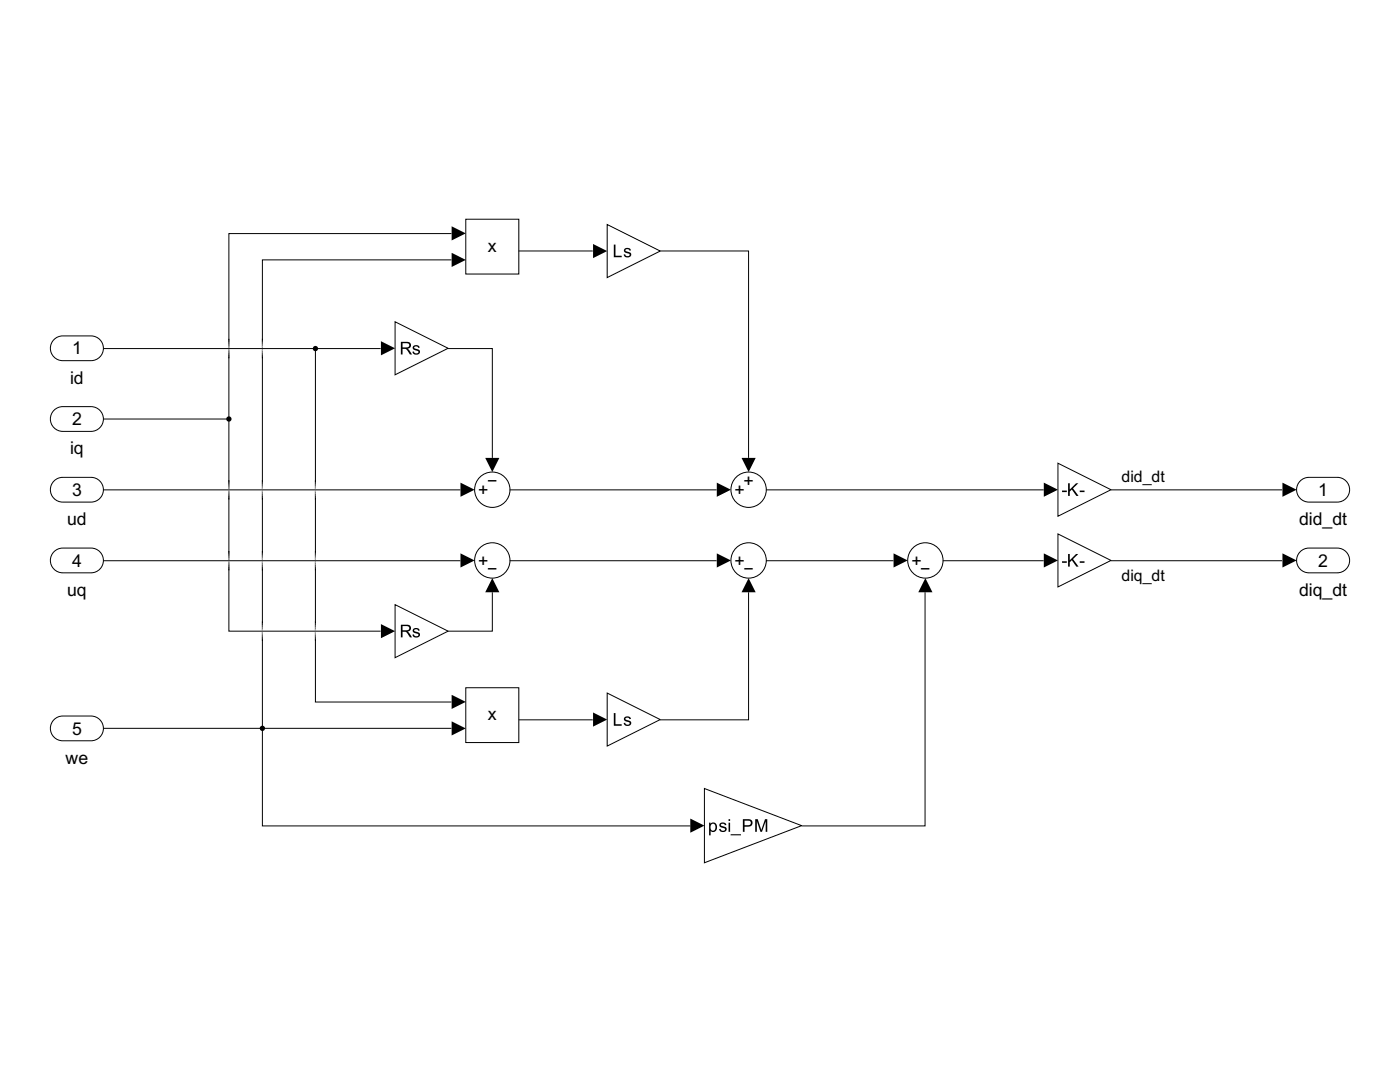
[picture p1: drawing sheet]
<svg xmlns="http://www.w3.org/2000/svg" width="279mm" height="216mm" viewBox="0 0 279 216" stroke-linecap="round" stroke-linejoin="round" font-family="sans-serif">
<defs><g id="words">
<g font-size="3.5">
<text x="97.4" y="50.3">x</text>
<text x="14.4" y="70.7">1</text>
<text x="14" y="76.6">id</text>
<text x="14.4" y="84.8">2</text>
<text x="14" y="90.7">iq</text>
<text x="14.4" y="99">3</text>
<text x="95.5" y="99">+</text>
<text x="97.2" y="97.2">−</text>
<text x="146.6" y="99">+</text>
<text x="148.4" y="97.2">+</text>
<text x="263.1" y="99">1</text>
<text x="13.4" y="104.8">ud</text>
<text x="259.3" y="104.8">did_dt</text>
<text x="14.4" y="113.1">4</text>
<text x="95.5" y="113.1">+</text>
<text x="146.6" y="113.1">+</text>
<text x="181.9" y="113.1">+</text>
<text x="263.1" y="113.1">2</text>
<text x="13.4" y="118.9">uq</text>
<text x="97.2" y="114.8">−</text>
<text x="148.4" y="114.8">−</text>
<text x="183.7" y="114.8">−</text>
<text x="259.3" y="118.9">diq_dt</text>
<text x="97.4" y="143.8">x</text>
<text x="14.4" y="146.6">5</text>
<text x="13.1" y="152.4">we</text>
</g>
<g font-size="3.2">
<text x="223.8" y="96.1">did_dt</text>
<text x="223.8" y="115.9">diq_dt</text>
</g>
</g></defs>
<path d="M10.6 68a2.46 2.46 0 0 1 1.9-1h5.7a2.47 2.47 0 0 1 2.4 2.5 2.47 2.47 0 0 1-2.4 2.5h-5.7a2.47 2.47 0 0 1-2.2-1.4 2.47 2.47 0 0 1 .3-2.6z" fill="none" stroke="#000" stroke-width=".2"/>
<path d="M11 81.7l1-.5 .5-.1h5.7a2.47 2.47 0 0 1 2.4 2.5 2.47 2.47 0 0 1-2.4 2.5h-5.7a2.47 2.47 0 0 1-2.3-1.7 2.47 2.47 0 0 1 .8-2.7z" fill="#fff"/>
<path d="M10.6 82.1a2.46 2.46 0 0 1 1.9-1h5.7a2.47 2.47 0 0 1 2.4 2.5 2.47 2.47 0 0 1-2.4 2.5h-5.7a2.47 2.47 0 0 1-2.2-1.4 2.47 2.47 0 0 1 .3-2.6z" fill="none" stroke="#000" stroke-width=".2"/>
<path d="M10.6 96.2a2.46 2.46 0 0 1 1.9-.9h5.7a2.47 2.47 0 0 1 2.4 2.4 2.47 2.47 0 0 1-2.4 2.5h-5.7a2.47 2.47 0 0 1-2.2-1.4 2.47 2.47 0 0 1 .3-2.6z" fill="#fff"/>
<path d="M10.6 96.2a2.46 2.46 0 0 1 1.9-1h5.7a2.47 2.47 0 0 1 2.4 2.5 2.47 2.47 0 0 1-2.4 2.5h-5.7a2.47 2.47 0 0 1-2.2-1.4 2.47 2.47 0 0 1 .3-2.6z" fill="none" stroke="#000" stroke-width=".2"/>
<path d="M211.1 92.4l10.6 5.3-10.6 5.3z" fill="#fff"/>
<path d="M212 97.9h.9v.3h-.9zM213.2 96.4h.3v1.3l1.2-1.3h.5l-1.1 1 1.1 1.6h-.4l-.9-1.3-.4 .4v.9h-.3zM215.5 97.9h.9v.3h-.9z" fill="#000"/>
<path d="M211.1 92.4l10.6 5.3-10.6 5.3z" fill="none" stroke="#000" stroke-width=".2"/>
<path d="M78.8 64.2l10.6 5.3-10.6 5.3z" fill="#fff"/>
<path d="M80 68.2h1.1a.7 .7 0 0 1 .9 .6 .7 .7 0 0 1-.7 .8l.9 1.1h-.4l-.3-.5a.9 .9 0 0 0-1.2-.6v1.1h-.3zM80.3 68.5v.8h.8a.44 .44 0 0 0 .6-.3 .44 .44 0 0 0-.6-.5zM82.5 69.1a.8 .8 0 0 1 1.3 .3h-.3a.36 .36 0 0 0-.5-.3 .36 .36 0 0 0-.3 .4l.2 .1a.79 .79 0 0 1 .9 .7 .81 .81 0 0 1-.8 .5 .81 .81 0 0 1-.7-.6l.3-.1a.41 .41 0 0 0 .5 .5 .41 .41 0 0 0 .3-.5l-.1-.1a.81 .81 0 0 1-.9-.7z" fill="#000"/>
<path d="M78.8 64.2l10.6 5.3-10.6 5.3z" fill="none" stroke="#000" stroke-width=".2"/>
<path d="M78.8 120.7l10.6 5.2-10.6 5.3z" fill="#fff"/>
<path d="M80 124.7h1.1a.7 .7 0 0 1 .9 .5 .7 .7 0 0 1-.7 .8l.9 1.2h-.4l-.3-.5a.9 .9 0 0 0-1.2-.6v1.1h-.3zM80.3 124.9v.9h.8a.44 .44 0 0 0 .6-.4 .44 .44 0 0 0-.6-.5zM82.5 125.5a.8 .8 0 0 1 1.3 .3l-.3 .1a.36 .36 0 0 0-.5-.4 .36 .36 0 0 0-.3 .4l.2 .1a.79 .79 0 0 1 .9 .8 .81 .81 0 0 1-.8 .4 .81 .81 0 0 1-.7-.6h.3a.41 .41 0 0 0 .5 .4 .41 .41 0 0 0 .3-.5h-.1a.81 .81 0 0 1-.9-.8z" fill="#000"/>
<path d="M78.8 120.6l10.6 5.3-10.6 5.3z" fill="none" stroke="#000" stroke-width=".2"/>
<circle cx="149.4" cy="97.7" r="3.5" fill="#fff"/>
<circle cx="149.4" cy="97.7" r="3.5" fill="none" stroke="#000" stroke-width=".2"/>
<path d="M93 137.2h10.5v11h-10.5z" fill="#fff"/>
<path d="M93 137.2h10.5v11h-10.5z" fill="none" stroke="#000" stroke-width=".2"/>
<path d="M121.2 44.8l10.6 5.3-10.6 5.3z" fill="#fff"/>
<path d="M122.5 48.8h.3v2.2h1.3v.3h-1.6zM124.6 49.7a.8 .8 0 0 1 1.3 .3h-.3a.36 .36 0 0 0-.4-.3 .36 .36 0 0 0-.3 .4l.2 .1a.79 .79 0 0 1 .9 .7 .81 .81 0 0 1-.8 .5 .81 .81 0 0 1-.7-.6l.3-.1a.41 .41 0 0 0 .4 .5 .41 .41 0 0 0 .4-.5l-.1-.1a.81 .81 0 0 1-1-.7z" fill="#000"/>
<path d="M121.2 44.8l10.6 5.3-10.6 5.3z" fill="none" stroke="#000" stroke-width=".2"/>
<circle cx="98.2" cy="111.8" r="3.5" fill="#fff"/>
<circle cx="98.2" cy="111.8" r="3.5" fill="none" stroke="#000" stroke-width=".2"/>
<circle cx="149.4" cy="111.8" r="3.5" fill="#fff"/>
<circle cx="149.4" cy="111.8" r="3.5" fill="none" stroke="#000" stroke-width=".2"/>
<path d="M93 43.7h10.5v11h-10.5z" fill="#fff"/>
<path d="M93 43.7h10.5v11h-10.5z" fill="none" stroke="#000" stroke-width=".2"/>
<path d="M259.3 110.3a2.46 2.46 0 0 1 1.9-.9h5.7a2.47 2.47 0 0 1 2.4 2.4 2.47 2.47 0 0 1-2.4 2.5h-5.7a2.47 2.47 0 0 1-2.2-1.4 2.47 2.47 0 0 1 .3-2.6z" fill="#fff"/>
<path d="M259.3 110.3a2.46 2.46 0 0 1 1.9-.9h5.7a2.47 2.47 0 0 1 2.4 2.4 2.47 2.47 0 0 1-2.4 2.5h-5.7a2.47 2.47 0 0 1-2.2-1.4 2.47 2.47 0 0 1 .3-2.6z" fill="none" stroke="#000" stroke-width=".2"/>
<path d="M259.3 96.2a2.46 2.46 0 0 1 1.9-.9h5.7a2.47 2.47 0 0 1 2.4 2.4 2.47 2.47 0 0 1-2.4 2.5h-5.7a2.47 2.47 0 0 1-2.2-1.4 2.47 2.47 0 0 1 .3-2.6z" fill="#fff"/>
<path d="M259.3 96.2a2.46 2.46 0 0 1 1.9-1h5.7a2.47 2.47 0 0 1 2.4 2.5 2.47 2.47 0 0 1-2.4 2.5h-5.7a2.47 2.47 0 0 1-2.2-1.4 2.47 2.47 0 0 1 .3-2.6z" fill="none" stroke="#000" stroke-width=".2"/>
<path d="M10.6 143.8a2.46 2.46 0 0 1 1.9-.9h5.7a2.47 2.47 0 0 1 2.4 2.4 2.47 2.47 0 0 1-2.4 2.5h-5.7a2.47 2.47 0 0 1-2.2-1.4 2.47 2.47 0 0 1 .3-2.6z" fill="#fff"/>
<path d="M10.6 143.8a2.46 2.46 0 0 1 1.9-.9h5.7a2.47 2.47 0 0 1 2.4 2.4 2.47 2.47 0 0 1-2.4 2.5h-5.7a2.47 2.47 0 0 1-2.2-1.4 2.47 2.47 0 0 1 .3-2.6z" fill="none" stroke="#000" stroke-width=".2"/>
<path d="M211.1 106.5l10.6 5.3-10.6 5.3z" fill="#fff"/>
<path d="M212 112h.9v.3h-.9zM213.2 110.5h.3v1.3l1.2-1.3h.5l-1.1 1.1 1.1 1.5h-.4l-.9-1.3-.4 .4v.9h-.3zM215.5 112h.9v.3h-.9z" fill="#000"/>
<path d="M211.1 106.5l10.6 5.3-10.6 5.3z" fill="none" stroke="#000" stroke-width=".2"/>
<circle cx="98.2" cy="97.7" r="3.5" fill="#fff"/>
<circle cx="98.2" cy="97.7" r="3.5" fill="none" stroke="#000" stroke-width=".2"/>
<path d="M140.6 157.3l19.4 7.4-19.4 7.5z" fill="#fff"/>
<path d="M141.5 164.2h.3v.2a.82 .82 0 0 1 1.1-.1 .82 .82 0 0 1 .2 1.1 .72 .72 0 0 1-.5 .6 .72 .72 0 0 1-.8-.2v.9h-.3zM141.9 164.5a.63 .63 0 0 0-.1 .9 .63 .63 0 0 0 .8 .2 .71 .71 0 0 0 .2-.8 .71 .71 0 0 0-.7-.4zM143.7 164.3a.8 .8 0 0 1 1.3 .3l-.3 .1a.36 .36 0 0 0-.4-.4 .36 .36 0 0 0-.4 .5h.2a.79 .79 0 0 1 .9 .8 .81 .81 0 0 1-.8 .4 .81 .81 0 0 1-.7-.6h.3a.41 .41 0 0 0 .5 .4 .41 .41 0 0 0 .3-.5h-.1a.81 .81 0 0 1-.9-.8zM145.4 163.5h.3v.3h-.3zM145.4 164.2h.3v1.8h-.3zM145.8 166.5h2.1v.2h-2.1zM148.3 163.5h.9a.77 .77 0 0 1 1 .7 .77 .77 0 0 1-1 .8h-.6v1h-.3zM148.6 163.8v.9h.6a.47 .47 0 0 0 .6-.5 .47 .47 0 0 0-.6-.4zM150.7 163.5h.5l.7 2.1 .8-2.1h.4v2.5h-.3v-2.1l-.7 2.1h-.3l-.8-2.2v2.2h-.3z" fill="#000"/>
<path d="M140.6 157.3l19.4 7.4-19.4 7.5z" fill="none" stroke="#000" stroke-width=".2"/>
<circle cx="184.7" cy="111.8" r="3.5" fill="#fff"/>
<circle cx="184.7" cy="111.8" r="3.5" fill="none" stroke="#000" stroke-width=".2"/>
<path d="M121.2 138.3l10.6 5.3-10.6 5.3z" fill="#fff"/>
<path d="M122.5 142.3h.3v2.2h1.3v.3h-1.6zM124.6 143.1a.8 .8 0 0 1 1.3 .4h-.3a.36 .36 0 0 0-.4-.4 .36 .36 0 0 0-.3 .5l.2 .1a.79 .79 0 0 1 .9 .7 .81 .81 0 0 1-.8 .5 .81 .81 0 0 1-.7-.6l.3-.1a.41 .41 0 0 0 .4 .5 .41 .41 0 0 0 .4-.6h-.1a.81 .81 0 0 1-1-.7z" fill="#000"/>
<path d="M121.2 138.3l10.6 5.3-10.6 5.3z" fill="none" stroke="#000" stroke-width=".2"/>
<path d="M11 109.9l1-.5h.5h5.7a2.47 2.47 0 0 1 2.4 2.4 2.47 2.47 0 0 1-2.4 2.5h-5.7a2.47 2.47 0 0 1-2.3-1.7 2.47 2.47 0 0 1 .8-2.7z" fill="#fff"/>
<g fill="none" stroke="#000" stroke-width=".2">
<path d="M90.1 46.6h-44.4v22.8M90.1 51.9h-37.7v17.5M103.5 50.1h14.8M131.7 50.1h17.7v41.3M20.6 69.6h55.4M45.7 67.6v.4M45.7 69.7v27.9M52.4 67.6v.4M52.4 69.7v27.9M62.9 69.6v28M89.4 69.6h8.9v21.8M20.6 97.7h71.3"/>
<path d="M20.6 83.6h25.1M45.7 97.9v13.8M52.4 97.9v13.8M62.9 97.9v13.8M101.7 97.7h41.3M152.9 97.7h55.4M221.7 97.7h34.2M10.6 110.3a2.46 2.46 0 0 1 1.9-.9h5.7a2.47 2.47 0 0 1 2.4 2.4 2.47 2.47 0 0 1-2.4 2.5h-5.7a2.47 2.47 0 0 1-2.2-1.4 2.47 2.47 0 0 1 .3-2.6zM20.6 111.9h71.3M45.7 112.1v13.8h30.3M45.7 113.5v.3M52.4 112.1v13.7"/>
<path d="M62.9 112.1v13.7M98.3 118.2v7.7h-8.9M101.7 111.9h41.3M149.4 118.2v25.4h-17.7M152.9 111.9h25.4M184.6 118.2v46.6h-24.6M188.2 111.9h20.1M221.7 111.9h34.2M52.4 126.1v38.7h85.4M62.9 126.1v14h27.2M62.9 127.5v.4M20.6 145.3h69.5"/>
<path d="M103.5 143.6h14.8"/>
</g>
<g fill="#000">
<path d="M90.1 45.2l2.9 1.4-2.9 1.4zM90.1 50.4l2.9 1.5-2.9 1.4zM118.4 48.7l2.8 1.4-2.8 1.4zM76 68.1l2.8 1.4-2.8 1.4zM91.9 96.3l2.8 1.4-2.8 1.4zM96.8 91.4h2.9l-1.5 2.8zM143.1 96.3l2.8 1.4-2.8 1.4zM148 91.4h2.8l-1.4 2.8zM208.3 96.3l2.8 1.4-2.8 1.4zM255.9 96.3l2.9 1.4-2.9 1.4zM91.9 110.4l2.8 1.4-2.8 1.4zM98.2 115.4l1.5 2.8h-2.9z"/>
<path d="M143.1 110.4l2.8 1.4-2.8 1.4zM149.4 115.4l1.4 2.8h-2.8zM178.3 110.4l2.9 1.4-2.9 1.4zM184.7 115.4l1.4 2.8h-2.8zM208.3 110.4l2.8 1.4-2.8 1.4zM255.9 110.4l2.9 1.4-2.9 1.4zM76 124.5l2.8 1.4-2.8 1.5zM90.1 138.6l2.9 1.5-2.9 1.4zM90.1 143.9l2.9 1.4-2.9 1.5zM118.4 142.2l2.8 1.4-2.8 1.4zM137.8 163.3l2.8 1.4-2.8 1.5z"/>
</g>
<g fill="none" stroke="#2e2e2e" stroke-width=".2">
<path d="M45.7 68v.3M45.7 70.8v.3M52.4 68v.3M52.4 70.8v.3M45.7 96.2v.3M45.7 99v.3M52.4 96.2v.3M52.4 99v.3M62.9 96.2v.3M62.9 99v.3M45.7 110.3v.4M45.7 113.1v.4"/>
<path d="M52.4 110.3v.4M52.4 113.1v.4M62.9 110.3v.4M62.9 113.1v.4M52.4 124.4v.3M52.4 127.2v.3M62.9 124.4v.3M62.9 127.2v.3"/>
</g>
<g fill="none" stroke="#5d5d5d" stroke-width=".2">
<path d="M45.7 68.3v.4M45.7 70.4v.4M52.4 68.3v.4M52.4 70.4v.4M45.7 96.5v.4M45.7 98.6v.4M52.4 96.5v.4M52.4 98.6v.4M62.9 96.5v.4M62.9 98.6v.4M45.7 110.7v.3M45.7 112.8v.3"/>
<path d="M52.4 110.7v.3M52.4 112.8v.3M62.9 110.7v.3M62.9 112.8v.3M52.4 124.7v.4M52.4 126.8v.4M62.9 124.7v.4M62.9 126.8v.4"/>
</g>
<g fill="none" stroke="#8b8b8b" stroke-width=".2">
<path d="M45.7 68.7v.3M45.7 70.1v.3M52.4 68.7v.3M52.4 70.1v.3M45.7 96.9v.3M45.7 98.3v.3M52.4 96.9v.3M52.4 98.3v.3M62.9 96.9v.3M62.9 98.3v.3M45.7 111v.4M45.7 112.4v.4"/>
<path d="M52.4 111v.4M52.4 112.4v.4M62.9 111v.4M62.9 112.4v.4M52.4 125.1v.3M52.4 126.5v.3M62.9 125.1v.3M62.9 126.5v.3"/>
</g>
<g fill="none" stroke="#b9b9b9" stroke-width=".2">
<path d="M45.7 69v.4M45.7 69.7v.4M52.4 69v.4M52.4 69.7v.4M45.7 97.2v.4M45.7 97.9v.4M52.4 97.2v.4M52.4 97.9v.4M62.9 97.2v.4M62.9 97.9v.4M45.7 111.4v.3M45.7 112.1v.3"/>
<path d="M52.4 111.4v.3M52.4 112.1v.3M62.9 111.4v.3M62.9 112.1v.3M52.4 125.4v.4M52.4 126.1v.4M62.9 125.4v.4M62.9 126.1v.4"/>
</g>
<g fill="#000">
<circle cx="62.9" cy="69.6" r=".53"/>
<circle cx="45.7" cy="83.6" r=".53"/>
<circle cx="52.4" cy="145.3" r=".53"/>
</g>
<use href="#words"/>
</svg>
